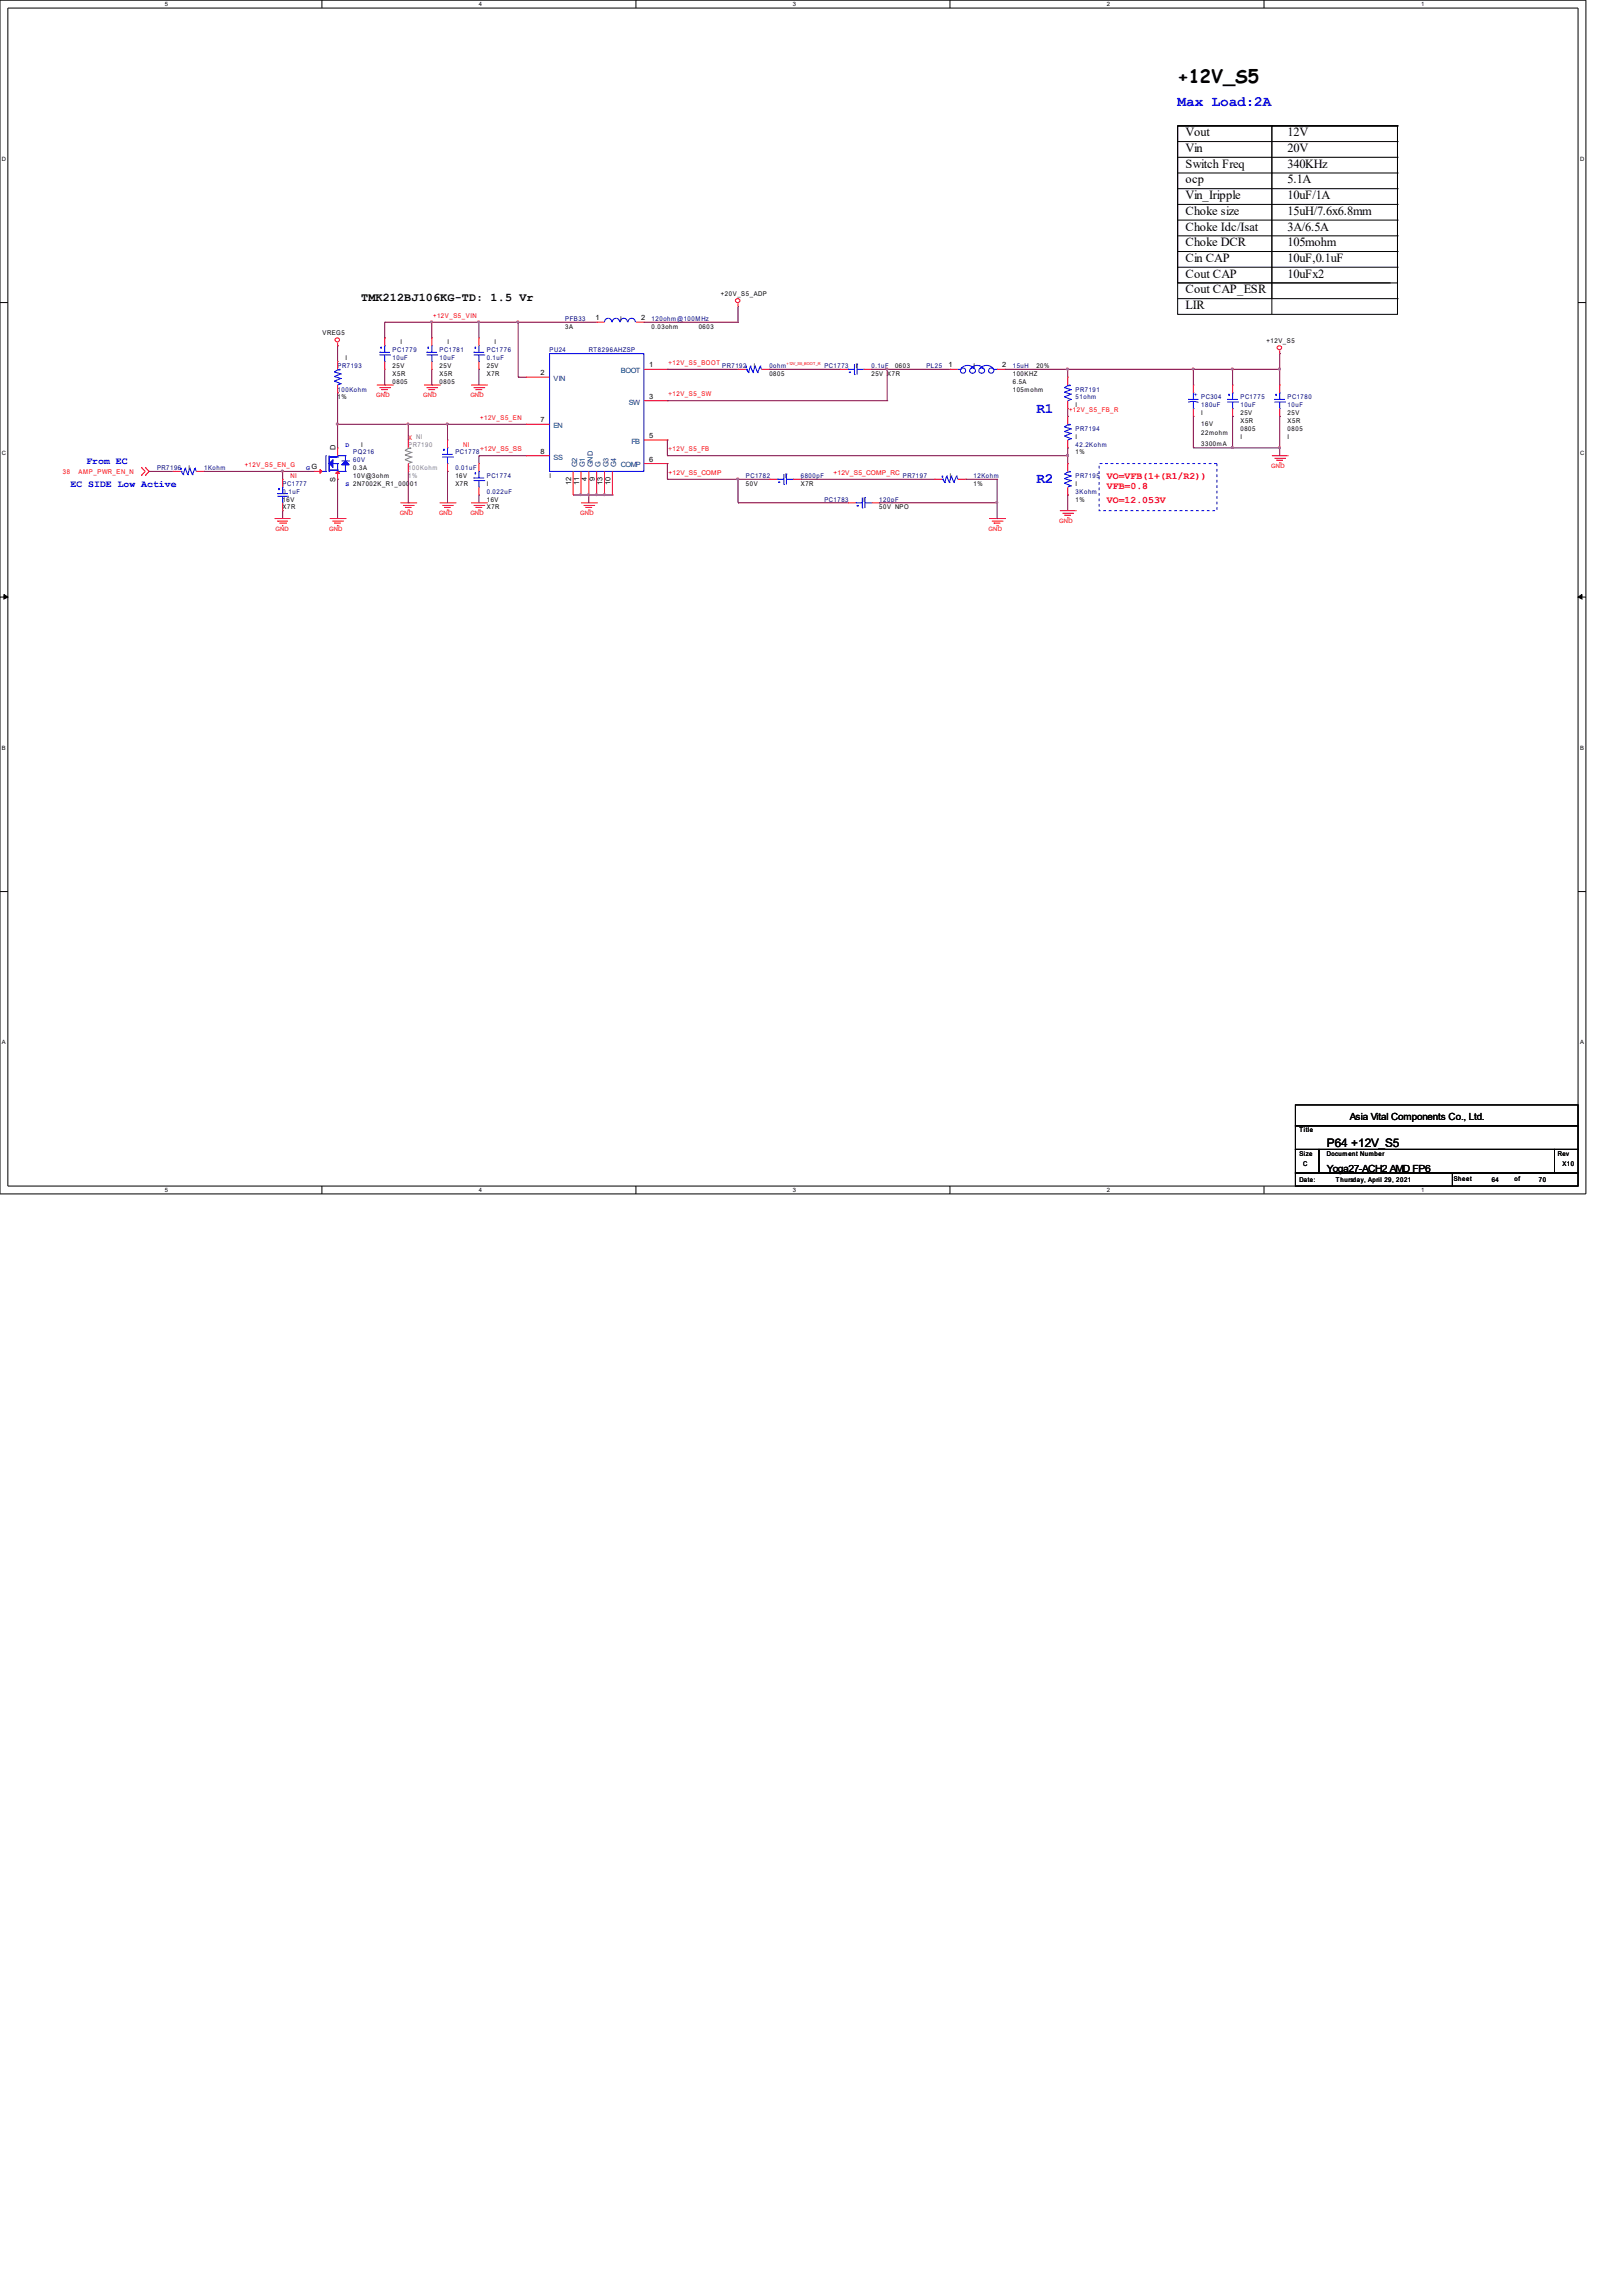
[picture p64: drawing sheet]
<svg xmlns="http://www.w3.org/2000/svg" width="210mm" height="297mm" viewBox="0 0 210 297" stroke-linecap="round" stroke-linejoin="round" font-family="sans-serif">
<defs><g id="words">
<text font-size="2.4" x="152.4" y="10.8">+12V_S5</text>
<g font-size="1.9" fill="#00f">
<text x="152.4" y="13.7">Max Load:2A</text>
<text x="134.1" y="53.4">R1</text>
<text x="134.1" y="62.5">R2</text>
</g>
<g font-size="1.6">
<text x="153.4" y="17.6">Vout</text>
<text x="166.6" y="17.6">12V</text>
<text x="153.4" y="19.7">Vin</text>
<text x="153.4" y="21.7">Switch Freq</text>
<text x="153.4" y="23.7">ocp</text>
<text x="166.6" y="19.7">20V</text>
<text x="166.6" y="21.7">340KHz</text>
<text x="166.6" y="23.7">5.1A</text>
<text x="153.4" y="27.8">Choke size</text>
<text x="153.4" y="25.8">Vin_Iripple</text>
<text x="153.4" y="29.8">Choke Idc/Isat</text>
<text x="166.6" y="27.8">15uH/7.6x6.8mm</text>
<text x="166.6" y="25.8">10uF/1A</text>
<text x="166.6" y="29.8">3A/6.5A</text>
<text x="153.4" y="31.9">Choke DCR</text>
<text x="153.4" y="33.9">Cin CAP</text>
<text x="153.4" y="35.9">Cout CAP</text>
<text x="166.6" y="35.9">10uFx2</text>
<text x="166.6" y="33.9">10uF,0.1uF</text>
<text x="166.6" y="31.9">105mohm</text>
<text x="153.4" y="38">Cout CAP_ESR</text>
<text x="153.4" y="40">LIR</text>
</g>
<g font-size="1.5">
<text x="46.7" y="39">TMK212BJ106KG-TD: 1.5 Vr</text>
<text x="171.7" y="148.4">P64 +12V_S5</text>
</g>
<g font-size="1.3" fill="#00f">
<text x="11.2" y="60">From EC</text>
<text x="9.1" y="63">EC SIDE Low Active</text>
</g>
<g font-size="1.3" fill="#f00">
<text x="143.3" y="62">VO=VFB(1+(R1/R2))</text>
<text x="143.3" y="63.3">VFB=0.8</text>
<text x="143.3" y="65.1">VO=12.053V</text>
</g>
<g font-size="1.3">
<text x="174.7" y="144.9">Asia Vital Components Co., Ltd.</text>
<text x="171.7" y="151.6">Yoga27-ACH2 AMD FP6</text>
</g>
<g font-size=".9">
<text x="77" y="41.4">1</text>
<text x="83" y="41.4">2</text>
<text x="84" y="47.5">1</text>
<text x="122.8" y="47.5">1</text>
<text x="129.7" y="47.5">2</text>
<text x="69.9" y="48.5">2</text>
<text x="84" y="51.6">3</text>
<text x="43.4" y="58.3" transform="rotate(-90 43.4 58.3)">D</text>
<text x="69.9" y="54.6">7</text>
<text x="69.9" y="58.7">8</text>
<text x="84" y="59.7">6</text>
<text x="84" y="56.7">5</text>
<text x="43.4" y="62.3" transform="rotate(-90 43.4 62.3)">S</text>
<text x="73.9" y="62.7" transform="rotate(-90 73.9 62.7)">12</text>
<text x="74.9" y="62.7" transform="rotate(-90 74.9 62.7)">11</text>
<text x="75.9" y="62.2" transform="rotate(-90 75.9 62.2)">4</text>
<text x="77" y="62.2" transform="rotate(-90 77 62.2)">9</text>
<text x="78" y="62.7" transform="rotate(-90 78 62.7)">13</text>
<text x="79" y="62.7" transform="rotate(-90 79 62.7)">10</text>
</g>
<g font-size=".9" fill="#004080">
<text x="71.6" y="49.3">VIN</text>
<text x="80.3" y="48.3">BOOT</text>
<text x="81.4" y="52.4">SW</text>
<text x="71.6" y="55.4">EN</text>
<text x="71.6" y="59.5">SS</text>
<text x="81.7" y="57.4">FB</text>
<text x="74.7" y="60.5" transform="rotate(-90 74.7 60.5)">G2</text>
<text x="75.7" y="60.5" transform="rotate(-90 75.7 60.5)">G1</text>
<text x="76.7" y="60.5" transform="rotate(-90 76.7 60.5)">GND</text>
<text x="77.7" y="60.5" transform="rotate(-90 77.7 60.5)">G</text>
<text x="78.7" y="60.5" transform="rotate(-90 78.7 60.5)">G3</text>
<text x="79.8" y="60.5" transform="rotate(-90 79.8 60.5)">G4</text>
<text x="80.3" y="60.5">COMP</text>
</g>
<g font-size=".8">
<text x="21.3" y=".8">5</text>
<text x="62" y=".8">4</text>
<text x="102.6" y=".8">3</text>
<text x="143.3" y=".8">2</text>
<text x="183.9" y=".8">1</text>
<text x=".3" y="20.8">D</text>
<text x="204.5" y="20.8">D</text>
<text x="80.3" y="41.5">I</text>
<text x="93.3" y="38.3">+20V_S5_ADP</text>
<text x="41.7" y="43.4">VREG5</text>
<text x="44.7" y="46.6">I</text>
<text x="50.8" y="47.6">25V</text>
<text x="51.8" y="44.6">I</text>
<text x="56.9" y="47.6">25V</text>
<text x="57.9" y="44.6">I</text>
<text x="63" y="47.6">25V</text>
<text x="64" y="44.6">I</text>
<text x="73.2" y="42.5">3A</text>
<text x="84.3" y="42.5">0.03ohm</text>
<text x="90.4" y="42.5">0603</text>
<text x="97.5" y="47.6">I</text>
<text x="110.7" y="47.6">I</text>
<text x="115.8" y="47.6">0603</text>
<text x="126" y="47.6">I</text>
<text x="134.1" y="47.6">20%</text>
<text x="163.9" y="44.4">+12V_S5</text>
<text x="43.7" y="51.7">1%</text>
<text x="50.8" y="48.6">X5R</text>
<text x="50.8" y="49.6">0805</text>
<text x="56.9" y="48.6">X5R</text>
<text x="56.9" y="49.6">0805</text>
<text x="63" y="48.6">X7R</text>
<text x="99.6" y="48.6">0805</text>
<text x="112.8" y="48.6">25V</text>
<text x="114.8" y="48.6">X7R</text>
<text x="131.1" y="48.6">100KHZ</text>
<text x="131.1" y="49.6">6.5A</text>
<text x="131.1" y="50.7">105mohm</text>
<text x="139.2" y="52.7">I</text>
<text x="155.4" y="53.7">I</text>
<text x="160.5" y="53.7">25V</text>
<text x="166.6" y="53.7">25V</text>
<text x=".3" y="58.9">C</text>
<text x="46.7" y="57.8">I</text>
<text x="139.2" y="56.8">I</text>
<text x="139.2" y="58.8">1%</text>
<text x="155.4" y="55.1">16V</text>
<text x="155.4" y="56.3">22mohm</text>
<text x="155.4" y="57.7">3300mA</text>
<text x="160.5" y="56.8">I</text>
<text x="160.5" y="54.7">X5R</text>
<text x="160.5" y="55.7">0805</text>
<text x="166.6" y="56.8">I</text>
<text x="166.6" y="54.7">X5R</text>
<text x="166.6" y="55.7">0805</text>
<text x="204.5" y="58.9">C</text>
<text x="24.4" y="60.8">I</text>
<text x="36.6" y="64.9">16V</text>
<text x="36.6" y="65.9">X7R</text>
<text x="45.7" y="60.8">0.3A</text>
<text x="45.7" y="61.8">10V@3ohm</text>
<text x="58.9" y="61.8">16V</text>
<text x="58.9" y="62.9">X7R</text>
<text x="63" y="62.9">I</text>
<text x="63" y="64.9">16V</text>
<text x="63" y="65.9">X7R</text>
<text x="71.1" y="61.8">I</text>
<text x="96.5" y="62.9">50V</text>
<text x="101.6" y="61.8">I</text>
<text x="103.6" y="62.9">X7R</text>
<text x="111.8" y="64.9">I</text>
<text x="113.8" y="65.9">50V NPO</text>
<text x="122.9" y="61.8">I</text>
<text x="126" y="62.9">1%</text>
<text x="139.2" y="62.9">I</text>
<text x="139.2" y="64.9">1%</text>
<text x=".3" y="97">B</text>
<text x="204.5" y="97">B</text>
<text x=".3" y="135.1">A</text>
<text x="204.5" y="135.1">A</text>
<text x="168.1" y="146.5">Title</text>
<text x="168.1" y="149.5">Size</text>
<text x="171.7" y="149.5">Document Number</text>
<text x="201.6" y="149.5">Rev</text>
<text x="21.3" y="154.2">5</text>
<text x="62" y="154.2">4</text>
<text x="102.6" y="154.2">3</text>
<text x="143.3" y="154.2">2</text>
<text x="168.1" y="152.9">Date:</text>
<text x="168.7" y="150.9">C</text>
<text x="172.9" y="152.9">Thursday, April 29, 2021</text>
<text x="183.9" y="154.2">1</text>
<text x="188.1" y="152.9">Sheet</text>
<text x="193" y="152.9">64</text>
<text x="196" y="152.9">of</text>
<text x="199.1" y="152.9">70</text>
<text x="202.2" y="150.9">X10</text>
</g>
<g font-size=".8" fill="#f00">
<text x="56" y="41.1">+12V_S5_VIN</text>
<text x="86.5" y="47.2">+12V_S5_BOOT</text>
<text x="48.7" y="51.4">GND</text>
<text x="54.8" y="51.4">GND</text>
<text x="60.9" y="51.4">GND</text>
<text x="86.5" y="51.3">+12V_S5_SW</text>
<text x="138.3" y="53.3">+12V_S5_FB_R</text>
<text x="52.8" y="56.9">X NI</text>
<text x="59.9" y="57.8">NI</text>
<text x="62.1" y="58.4">+12V_S5_SS</text>
<text x="62.1" y="54.3">+12V_S5_EN</text>
<text x="86.5" y="58.4">+12V_S5_FB</text>
<text x="8.1" y="61.3">38</text>
<text x="10.2" y="61.3">AMP_PWR_EN_N</text>
<text x="31.7" y="60.4">+12V_S5_EN_G</text>
<text x="37.6" y="61.8">NI</text>
<text x="86.5" y="61.4">+12V_S5_COMP</text>
<text x="107.9" y="61.4">+12V_S5_COMP_RC</text>
<text x="164.5" y="60.6">GND</text>
<text x="35.6" y="68.7">GND</text>
<text x="42.6" y="68.7">GND</text>
<text x="51.7" y="66.7">GND</text>
<text x="56.8" y="66.7">GND</text>
<text x="60.9" y="66.7">GND</text>
<text x="75.1" y="66.7">GND</text>
<text x="127.9" y="68.7">GND</text>
<text x="137.1" y="67.7">GND</text>
</g>
<g font-size=".8" fill="#000080">
<text x="73.2" y="41.5">PFB33</text>
<text x="84.3" y="41.5">120ohm@100MHz</text>
<text x="43.7" y="47.6">PR7193</text>
<text x="50.8" y="45.6">PC1779</text>
<text x="50.8" y="46.6">10uF</text>
<text x="56.9" y="45.6">PC1781</text>
<text x="56.9" y="46.6">10uF</text>
<text x="63" y="45.6">PC1776</text>
<text x="63" y="46.6">0.1uF</text>
<text x="71.1" y="45.6">PU24</text>
<text x="76.2" y="45.6">RT8296AHZSP</text>
<text x="93.5" y="47.6">PR7192</text>
<text x="99.6" y="47.6">0ohm</text>
<text x="106.7" y="47.6">PC1773</text>
<text x="112.8" y="47.6">0.1uF</text>
<text x="119.9" y="47.6">PL25</text>
<text x="131.1" y="47.6">15uH</text>
<text x="43.7" y="50.7">100Kohm</text>
<text x="139.2" y="50.7">PR7191</text>
<text x="139.2" y="51.7">51ohm</text>
<text x="155.4" y="51.7">PC304</text>
<text x="155.4" y="52.7">180uF</text>
<text x="160.5" y="51.7">PC1775</text>
<text x="160.5" y="52.7">10uF</text>
<text x="166.6" y="51.7">PC1780</text>
<text x="166.6" y="52.7">10uF</text>
<text x="45.7" y="58.8">PQ216</text>
<text x="45.7" y="59.8">60V</text>
<text x="58.9" y="58.8">PC1778</text>
<text x="139.2" y="55.7">PR7194</text>
<text x="139.2" y="57.8">42.2Kohm</text>
<text x="20.3" y="60.8">PR7196</text>
<text x="26.4" y="60.8">1Kohm</text>
<text x="36.6" y="62.9">PC1777</text>
<text x="36.6" y="63.9">0.1uF</text>
<text x="58.9" y="60.8">0.01uF</text>
<text x="63" y="61.8">PC1774</text>
<text x="63" y="63.9">0.022uF</text>
<text x="96.5" y="61.8">PC1782</text>
<text x="103.6" y="61.8">6800pF</text>
<text x="106.7" y="64.9">PC1783</text>
<text x="113.8" y="64.9">120pF</text>
<text x="116.8" y="61.8">PR7197</text>
<text x="126" y="61.8">12Kohm</text>
<text x="139.2" y="61.8">PR7195</text>
<text x="139.2" y="63.9">3Kohm</text>
</g>
<g font-size=".8" fill="#00f">
<text x="154.4" y="50.8" transform="rotate(90 154.4 50.8)">+</text>
<text x="44.7" y="57.8">D</text>
<text x="39.6" y="60.8">G G</text>
<text x="44.7" y="62.9">S 2N7002K_R1_00001</text>
</g>
<g font-size=".8" fill="#808080">
<text x="52.8" y="57.8">PR7190</text>
<text x="52.8" y="60.8">100Kohm</text>
<text x="52.8" y="61.8">1%</text>
</g>
<text font-size=".5" fill="#f00" x="101.8" y="47.2">+12V_S5_BOOT_R</text>
</g></defs>
<path d="M0 0h205.2v154.5h-205.2zM1 1h203.2v152.4h-203.2z" fill="none" stroke="#000" stroke-width=".13"/>
<g fill="#fff">
<path d="M21.3 .1h.3v.8h-.3z"/>
<path d="M21.3 153.5h.3v.8h-.3z"/>
</g>
<path d="M41.7 0v1M41.7 153.4v1.1" fill="none" stroke="#000" stroke-width=".13"/>
<g fill="#fff">
<path d="M62 .1h.2v.8h-.2z"/>
<path d="M62 153.5h.2v.8h-.2z"/>
</g>
<path d="M82.3 0v1M82.3 153.4v1.1" fill="none" stroke="#000" stroke-width=".13"/>
<g fill="#fff">
<path d="M102.6 .1h.3v.8h-.3z"/>
<path d="M102.6 153.5h.3v.8h-.3z"/>
</g>
<path d="M122.9 0v1M122.9 153.4v1.1" fill="none" stroke="#000" stroke-width=".13"/>
<g fill="#fff">
<path d="M143.3 .1h.2v.8h-.2z"/>
<path d="M143.3 153.5h.2v.8h-.2z"/>
</g>
<path d="M163.6 0v1M163.6 153.4v1.1" fill="none" stroke="#000" stroke-width=".13"/>
<g fill="#fff">
<path d="M183.9 .1h.2v.8h-.2z"/>
<path d="M183.9 153.5h.2v.8h-.2z"/>
<path d="M.3 20.1h.4v.8h-.4z"/>
<path d="M204.5 20.1h.4v.8h-.4z"/>
<path d="M.3 58.2h.4v.8h-.4z"/>
<path d="M204.5 58.2h.4v.8h-.4z"/>
</g>
<path d="M0 39.1h1M204.2 39.1h1" fill="none" stroke="#000" stroke-width=".13"/>
<g fill="#fff">
<path d="M.3 96.3h.3v.8h-.3z"/>
<path d="M204.5 96.3h.3v.8h-.3z"/>
</g>
<path d="M0 77.2h1M204.2 77.2h1" fill="none" stroke="#000" stroke-width=".13"/>
<path d="M.5 76.9l.5 .3-.5 .3zM204.2 77.2l.5-.3v.6z" fill="#000" stroke="#000" stroke-width=".13"/>
<g fill="#fff">
<path d="M.3 134.4h.3v.8h-.3z"/>
<path d="M204.5 134.4h.3v.8h-.3z"/>
</g>
<g fill="none" stroke="#000" stroke-width=".13">
<path d="M152.4 16.3h28.4M152.4 18.3h28.4M152.4 16.3h28.4v20.3h-28.4zM152.4 16.3h28.4v24.4h-28.4zM164.6 16.3h.1M164.6 16.3v24.4M180.8 16.3h.1M180.8 18.3h.1M152.4 38.6h28.4M152.4 32.5h28.4M152.4 24.4h28.4M152.4 26.4h28.4"/>
<path d="M152.4 28.5h28.4M152.4 22.4h28.4M152.4 34.6h28.4M152.4 20.3h28.4M152.4 36.6h27.4M152.4 30.5h28.4M179.8 36.6h.1M180.8 38.6h.1M180.8 32.5h.1M180.8 24.4h.1M180.8 26.4h.1M180.8 28.5h.1"/>
<path d="M180.8 22.4h.1M180.8 34.6h.1M180.8 20.3h.1M180.8 30.5h.1M0 115.3h1M204.2 115.3h1M167.6 151.8h20.4v1.6h-20.4zM167.6 148.7h3.1v3.1h-3.1zM167.6 142.9h36.6v2.8h-36.6zM167.6 145.7h36.6v3h-36.6zM170.7 148.7h30.5v3.1h-30.5zM188 151.8h16.2v1.6h-16.2z"/>
<path d="M201.2 148.7h3v3.1h-3z"/>
</g>
<path d="M142.2 60h15.3v6.1h-15.3z" fill="none" stroke="#00f" stroke-width=".13" stroke-dasharray=".4 .4 .4 .4 .4 .4 .4 .4" stroke-linecap="butt"/>
<g fill="none" stroke="#f00" stroke-width=".13">
<path d="M95.5 39.7h.1M95.5 39.2v.5M43.7 44.7h.1M43.7 57.9h.1M43.7 46.8h.1M43.7 50.8h.1M43.7 44.3v.4M43.7 46.8v1M43.7 49.8v1M43.7 57.9v1.1M48.8 49.8h2M49.1 50.2h1.4"/>
<path d="M49.4 50.4h.1M49.4 50.4h.8M49.7 50.7h.2M49.8 43.7h.1M49.8 47.8h.1M49.8 43.7v1M49.8 46.8v1M49.9 50.7h.1M50.5 50.2h.1M50.8 49.8h.1M52.8 56.9h.1M52.8 56.9v1"/>
<path d="M52.8 60v1M54.9 49.8h2M55.2 50.2h1.4M55.5 50.4h.1M55.5 50.4h.8M55.8 50.7h.2M55.9 43.7h.1M55.9 47.8h.1M55.9 43.7v1M55.9 46.8v1M56 50.7h.1M56.6 50.2h.1"/>
<path d="M56.9 49.8h.1M57.9 56.9h.1M57.9 56.9v1M57.9 60v1M61 49.8h2M61.3 50.2h1.4M61.6 50.4h.1M61.6 50.4h.8M61.9 50.7h.2M62 43.7h.1M62 47.8h.1M62 60h.1"/>
<path d="M62 43.7v1M62 46.8v1M62 60v1M62.1 50.7h.1M62.7 50.2h.1M63 49.8h.1M68.1 59h3M68.1 54.9h3M68.1 48.8h3M68.1 54.9h.1M68.1 48.8h.1M68.1 59h.1"/>
<path d="M77.2 41.7h1M77.2 41.7h.1M82.3 41.7h1M83.3 41.7h.1M83.3 47.8h3.1M83.3 56.9h3.1M83.3 51.8h3.1M83.3 60h3.1M86.4 56.9h.1M86.4 51.8h.1M86.4 47.8h.1M86.4 60h.1"/>
<path d="M95.5 47.8h.1M95.5 47.8h1M98.6 47.8h1M99.6 47.8h.1M108.7 47.8h.1M108.7 47.8h1M111.8 47.8h1M112.8 47.8h.1M122.9 47.8h1.1M122.9 47.8h.1M129 47.8h1M130 47.8h.1"/>
<path d="M138.2 53.9h.1M138.2 57.9h.1M138.2 60h.1M138.2 48.8h.1M138.2 52.9h.1M138.2 48.8v1M138.2 51.8v1.1M138.2 53.9v1M138.2 56.9v1M138.2 60v1M154.4 49.8h.1M154.4 53.9h.1"/>
<path d="M154.4 49.8v1M154.4 52.9v1M159.5 49.8h.1M159.5 53.9h.1M159.5 49.8v1M159.5 52.9v1M164.6 59h2M164.9 59.3h1.4M165.2 59.5h.1M165.2 59.5h.8M165.5 59.9h.2M165.6 45.7h.1"/>
<path d="M165.6 49.8h.1M165.6 53.9h.1M165.6 45.3v.4M165.6 49.8v1M165.6 52.9v1M165.7 59.9h.1M166.3 59.3h.1M166.6 59h.1M18.3 60.5l.5 .5-.5 .5M18.3 61.5h.1M18.3 60.5h.1M18.8 60.5h.1"/>
<path d="M18.8 61.5h.1M18.8 60.5l.5 .5-.5 .5M22.4 61h1M22.4 61h.1M25.4 61h1M26.4 61h.1M35.6 67.1h2M35.6 67.1h.1M35.9 67.4h1.4M35.9 67.4h.1M36.2 67.7h.8M36.5 68h.2"/>
<path d="M36.5 68h.1M36.6 62h.1M36.6 66.1h.1M36.6 62v1M36.6 65.1v1M37 67.7h.1M40.6 61h.1M40.6 61h1.1M42.7 67.1h2M43 67.4h1.4M43.3 67.7h.1M43.3 67.7h.8"/>
<path d="M43.6 68h.2M43.7 62h.1M43.7 61v1M43.8 68h.1M44.4 67.4h.1M44.7 67.1h.1M51.8 65.1h2M52.2 65.4h1.3M52.4 65.6h.1M52.4 65.6h.9M52.7 66h.2M52.8 61h.1"/>
<path d="M52.9 66h.1M53.5 65.4h.1M53.8 65.1h.1M56.9 65.1h2M57.2 65.4h1.4M57.5 65.6h.8M57.5 65.6h.1M57.8 66h.2M57.9 61h.1M58 66h.1M58.6 65.4h.1M58.9 65.1h.1"/>
<path d="M61 65.1h2M61.3 65.4h1.4M61.6 65.6h.1M61.6 65.6h.8M61.9 66h.2M62 64h.1M62 63v1M62.1 66h.1M62.7 65.4h.1M63 65.1h.1M74.2 64h.1M74.2 61v3"/>
<path d="M75.2 64h.1M75.2 65.1h2M75.2 61v3M75.5 65.4h1.4M75.8 65.6h.8M75.8 65.6h.1M76.1 66h.2M76.2 64h.1M76.2 61v3M76.3 66h.1M76.9 65.4h.1M77.2 65.1h.1"/>
<path d="M77.2 64h.1M77.2 61v3M78.2 64h.1M78.2 61v3M79.2 64h.1M79.2 61v3M99.6 62h.1M99.6 62h1M102.6 62h1M103.6 62h.1M109.7 65.1h.1M109.7 65.1h1"/>
<path d="M112.8 65.1h1M113.8 65.1h.1M120.9 62h.1M120.9 62h1M124 62h1M125 62h.1M128 67.1h2M128.4 67.4h1.3M128.6 67.7h.9M128.6 67.7h.1M128.9 68h.2M129.1 68h.1"/>
<path d="M129.7 67.4h.1M130 67.1h.1M137.2 66.1h2M137.5 66.4h1.4M137.8 66.7h.8M137.8 66.7h.1M138.1 67h.2M138.2 64h.1M138.2 63v1M138.3 67h.1M138.9 66.4h.1M139.2 66.1h.1"/>
<circle cx="95.5" cy="38.9" r=".28"/>
<circle cx="43.7" cy="44" r=".28"/>
<circle cx="165.6" cy="45" r=".28"/>
</g>
<g fill="none" stroke="#00f" stroke-width=".13">
<path d="M42.2 59h.1M42.2 59v2M42.6 59.1h1.1M42.6 59.1h.1M42.6 59v2M42.7 59.1h.1M43.1 60h.6M43.3 49.3h.1M43.3 48.7h.1M43.3 48.1h.1M43.3 49.3l.8 .3M43.3 48.7l.8 .3"/>
<path d="M43.3 48.1l.8 .3M43.7 59.1h.1M43.7 60h.1M43.7 47.9h.1M43.7 47.8v.1M43.7 60v1M43.7 47.9l-.4 .2M44.1 49.6l-.4 .2M44.1 49l-.8 .3M44.1 48.4l-.8 .3M44.1 49.6h.1M44.1 49h.1"/>
<path d="M44.1 48.4h.1M44.2 59.6h.9M44.7 59h-1v.1M44.7 59h.1M44.7 59v2M45.1 59.6h.1M49.1 45.6h1.4M49.1 45.6h.1M49.1 45.9h1.4M49.8 46.8h.1M49.8 44.7h.1M49.8 44.7v.9"/>
<path d="M49.8 45.9v.9M50.5 45.9h.1M55.2 45.6h.1M55.2 45.9h1.4M55.2 45.6h1.4M55.9 46.8h.1M55.9 44.7h.1M55.9 44.7v.9M55.9 45.9v.9M56.6 45.9h.1M57.2 58.8h1.4M57.2 58.8h.1"/>
<path d="M57.2 59.1h1.4M57.9 60h.1M57.9 57.9h.1M57.9 57.9v.9M57.9 59.1v.9M58.6 59.1h.1M61.3 45.6h.1M61.3 45.9h1.4M61.3 45.6h1.4M62 46.8h.1M62 44.7h.1M62 44.7v.9"/>
<path d="M62 45.9v.9M62.7 45.9h.1M71.1 45.7h12.2v15.3h-12.2zM79.2 41.7a.47 .47 0 0 0-.5-.5 .47 .47 0 0 0-.5 .5M80.2 41.7a.47 .47 0 0 0-.5-.5 .47 .47 0 0 0-.5 .5M81.2 41.7a.47 .47 0 0 0-.5-.5 .47 .47 0 0 0-.4 .5M82.2 41.7a.47 .47 0 0 0-.5-.5 .47 .47 0 0 0-.4 .5M96.5 47.8h.1M96.6 47.8h.1M96.6 47.8l.3 .4M96.9 48.2h.1M97.1 47.4l.4 .8"/>
<path d="M97.1 47.4h.1M97.1 47.4l-.2 .8M97.5 48.2h.1M97.7 47.4h.1M97.7 47.4l-.2 .8M97.7 47.4l.3 .8M98 48.2h.1M98.4 47.4l.2 .4M98.4 47.4h.1M98.4 47.4l-.4 .8M109.7 47.8h.9M109.7 47.8h.1"/>
<path d="M110.6 48.5h.1M110.6 47.1v1.4M110.9 47.1h.1M110.9 47.8h.9M110.9 47.1v1.4M111.8 47.8h.1M124 47.8h.3M124.3 47.8h.1M124.3 47.7a1.13 1.13 0 0 1 1.8 0M125.6 47.7a1.05 1.05 0 0 1 1.7 .1M126.8 47.7a1.13 1.13 0 0 1 1.8 0M128.6 47.8h.4"/>
<path d="M129 47.8h.1M137.8 56.4l.8 .4M137.8 55.8l.8 .3M137.8 55.2l.8 .3M137.8 51.3l.8 .4M137.8 50.7l.8 .3M137.8 50.2l.8 .2M137.8 56.4h.1M137.8 55.8h.1M137.8 55.2h.1M137.8 51.3h.1M137.8 50.7h.1"/>
<path d="M137.8 50.2h.1M138.2 55h.1M138.2 49.9h.1M138.2 49.8v.1M138.2 54.9v.1M138.2 55l-.4 .2M138.2 49.9l-.4 .3M138.6 56.8l-.4 .1M138.6 51.7l-.4 .1M138.6 56.8h.1M138.6 56.1h.1M138.6 55.5h.1"/>
<path d="M138.6 51.7h.1M138.6 51h.1M138.6 50.4h.1M138.6 56.1l-.8 .3M138.6 55.5l-.8 .3M138.6 51l-.8 .3M138.6 50.4l-.8 .3M153.8 51.7h1.3M153.8 51.7h.1M154.4 51.9l.7 .2M154.4 50.8h.1M154.4 52.9h.1"/>
<path d="M154.4 51.9l-.6 .1M154.4 50.8v.9M154.4 51.9v1M158.8 51.7h1.4M158.8 51.7h.1M158.8 52h1.4M159.5 52.9h.1M159.5 50.8h.1M159.5 50.8v.9M159.5 52v.9M160.2 52h.1M164.9 51.7h1.4"/>
<path d="M164.9 51.7h.1M164.9 52h1.4M165.6 52.9h.1M165.6 50.8h.1M165.6 50.8v.9M165.6 52v.9M166.3 52h.1M23.4 61h.1M23.5 61l.2 .4M23.5 61h.1M23.7 61.4h.1M24 60.6l.3 .8"/>
<path d="M24 60.6h.1M24 60.6l-.3 .8M24.3 61.4h.1M24.6 60.6l.3 .8M24.6 60.6h.1M24.6 60.6l-.3 .8M24.9 61.4h.1M25.2 60.6h.1M25.2 60.6l-.3 .8M25.2 60.6l.2 .4M35.9 63.9h1.4M35.9 63.9h.1"/>
<path d="M35.9 64.2h1.4M36.6 65.1h.1M36.6 63h.1M36.6 63v.9M36.6 64.2v.9M37.3 64.2h.1M41.7 61h.5M42.2 61h.1M42.6 61h.1M42.6 60.8h1.1M43.6 60.8h.1M43.7 61h.1"/>
<path d="M43.7 60.8h.1M43.7 61h1M44.7 61h.1M61.3 61.8h.1M61.3 62.2h1.4M61.3 61.8h1.4M62 63h.1M62 61h.1M62 61v.8M62 62.2v.8M62.7 62.2h.1M100.6 62h.8"/>
<path d="M100.6 62h.1M101.4 62.7h.1M101.4 61.3v1.4M101.8 61.3h.1M101.8 62h.8M101.8 61.3v1.4M102.6 62h.1M110.7 65.1h.9M110.7 65.1h.1M111.6 65.7h.1M111.6 64.4v1.3M111.9 64.4h.1"/>
<path d="M111.9 64.4v1.3M111.9 65.1h.9M112.8 65.1h.1M121.9 62h.1M122 62h.1M122 62l.3 .4M122.3 62.4h.1M122.5 61.6l.4 .8M122.5 61.6h.1M122.5 61.6l-.2 .8M122.9 62.4h.1M123.1 61.6h.1"/>
<path d="M123.1 61.6l-.2 .8M123.1 61.6l.3 .8M123.4 62.4h.1M123.8 61.6l.2 .4M123.8 61.6h.1M123.8 61.6l-.4 .8M137.8 62.5l.8 .4M137.8 61.9l.8 .3M137.8 61.3l.8 .3M137.8 62.5h.1M137.8 61.9h.1M137.8 61.3h.1"/>
<path d="M138.2 61.1h.1M138.2 61v.1M138.2 61.1l-.4 .2M138.6 62.9l-.4 .1M138.6 62.9h.1M138.6 62.2h.1M138.6 61.6h.1M138.6 62.2l-.8 .3M138.6 61.6l-.8 .3"/>
<circle cx="124.6" cy="47.9" r=".34"/>
<circle cx="125.9" cy="47.9" r=".36"/>
<circle cx="127.1" cy="47.9" r=".36"/>
<circle cx="128.3" cy="47.9" r=".34"/>
</g>
<g fill="#00f" stroke="#00f" stroke-width=".13">
<path d="M42.6 60l.5-.5v1z"/>
<path d="M44.7 59.6l.5 .5h-1z"/>
<path d="M121.9 61.6l.1 .2z" fill-rule="evenodd"/>
<path d="M96.5 47.4l.1 .1z" fill-rule="evenodd"/>
<path d="M23.4 60.6v.1z" fill-rule="evenodd"/>
<path d="M61.5 44.9v.2z" fill-rule="evenodd"/>
<path d="M110.9 65.4h.2z" fill-rule="evenodd"/>
<path d="M49.3 44.9v.2z" fill-rule="evenodd"/>
<path d="M36.1 63.2v.2z" fill-rule="evenodd"/>
<path d="M165.1 51v.2z" fill-rule="evenodd"/>
<path d="M138.4 54.9h.1z" fill-rule="evenodd"/>
<path d="M109.9 48.1l.2 .1z" fill-rule="evenodd"/>
<path d="M138.4 61h.1z" fill-rule="evenodd"/>
<path d="M138.4 49.8l.1 .1z" fill-rule="evenodd"/>
<path d="M61.5 61.2v.1z" fill-rule="evenodd"/>
<path d="M43.9 47.8h.1z" fill-rule="evenodd"/>
<path d="M55.4 44.9v.2z" fill-rule="evenodd"/>
<path d="M57.4 58.1v.2z" fill-rule="evenodd"/>
<path d="M159 51v.2z" fill-rule="evenodd"/>
<path d="M100.8 62.4h.1z" fill-rule="evenodd"/>
</g>
<g fill="none" stroke="#808080" stroke-width=".13">
<path d="M52.4 59.5h.1M52.4 58.9h.1M52.4 58.3h.1M52.4 59.5l.9 .3M52.4 58.9l.9 .2M52.4 58.3l.9 .2M52.8 58h.1M52.8 57.9v.1M52.8 58l-.4 .3M53.3 59.8l-.5 .2M53.3 59.1l-.9 .4M53.3 58.5l-.9 .4"/>
<path d="M53.3 59.8h.1M53.3 59.1h.1M53.3 58.5h.1"/>
</g>
<path d="M53 58h.2z" fill-rule="evenodd" fill="#808080" stroke="#808080" stroke-width=".13"/>
<g fill="#f00" stroke="#f00" stroke-width=".13">
<path d="M41.4 60.7l.3 .3-.3 .2z"/>
<path d="M43.4 61.2l.3-.2 .2 .2z"/>
</g>
<g fill="none" stroke="#800040" stroke-width=".13">
<path d="M95.5 39.7h.1M95.5 39.7v2M43.7 44.7h.1M43.7 50.8h.1M43.7 54.9h.1M43.7 54.9h24.4M43.7 44.7v2.1M43.7 50.8v7.1M49.8 41.7h27.4M49.8 49.8h.1M49.8 43.7h.1M49.8 41.7h.1"/>
<path d="M49.8 41.7v2M49.8 47.8v2M52.8 54.9h.1M52.8 54.9v2M55.9 41.7h.1M55.9 49.8h.1M55.9 41.7v2M55.9 47.8v2M57.9 54.9h.1M57.9 54.9v2M62 41.7h.1M62 59h.1"/>
<path d="M62 47.8h.1M62 41.7v2M62 47.8v2M62 59v1M62 59h6.1M67.1 41.7h.1M67.1 48.8h.1M67.1 41.7v7.1M67.1 48.8h1M83.3 41.7h12.2M86.4 59h51.8M86.4 47.8h9.1"/>
<path d="M86.4 56.9h.1M86.4 60h.1M86.4 47.8h.1M86.4 51.8h.1M86.4 59h.1M86.4 56.9v2.1M86.4 60v2M86.4 51.8h28.4M95.5 41.7h.1M99.6 47.8h.1M99.6 47.8h9.1M112.8 47.8h.1"/>
<path d="M112.8 47.8h10.1M114.8 51.8h.1M114.8 47.8h.1M114.8 47.8v4M130 47.8h35.6M130 47.8h.1M138.2 59h.1M138.2 53.9h.1M138.2 47.8h.1M138.2 57.9h.1M138.2 47.8v1M138.2 52.9v1"/>
<path d="M138.2 57.9v2.1M154.4 57.9h11.2M154.4 47.8h.1M154.4 53.9h.1M154.4 57.9h.1M154.4 47.8v2M154.4 53.9v4M159.5 47.8h.1M159.5 53.9h.1M159.5 47.8v2M159.5 53.9v4M165.6 47.8h.1"/>
<path d="M165.6 57.9h.1M165.6 53.9h.1M165.6 45.7h.1M165.6 45.7v4.1M165.6 53.9v5.1M19.3 61h3.1M19.3 61h.1M26.4 61h.1M26.4 61h14.2M36.6 61h.1M36.6 66.1h.1M36.6 61v1"/>
<path d="M36.6 66.1v1M43.7 62h.1M43.7 62v5.1M52.8 65.1h.1M52.8 61v4.1M57.9 61h.1M57.9 61v4.1M62 64h.1M62 64v1.1M74.2 64h5M75.2 64h.1M76.2 64h.1"/>
<path d="M76.2 64v1.1M77.2 64h.1M78.2 64h.1M79.2 64h.1M86.4 62h13.2M86.4 62h.1M95.5 65.1h.1M95.5 62h.1M95.5 62v3.1M95.5 65.1h14.2M103.6 62h17.3M103.6 62h.1"/>
<path d="M113.8 65.1h.1M113.8 65.1h15.2M125 62h.1M125 62h4M129 62h.1M129 67.1h.1M129 62v5.1M138.2 64h.1M138.2 64v2.1"/>
</g>
<g fill="#f0f" stroke="#f0f" stroke-width=".13">
<circle cx="114.8" cy="47.7" r=".13"/>
<circle cx="138.1" cy="47.7" r=".13"/>
<circle cx="55.8" cy="41.6" r=".13"/>
<circle cx="43.6" cy="54.9" r=".13"/>
<circle cx="52.8" cy="54.9" r=".13"/>
<circle cx="95.5" cy="62" r=".13"/>
<circle cx="165.6" cy="47.7" r=".13"/>
<circle cx="76.2" cy="64" r=".13"/>
<circle cx="67" cy="41.6" r=".13"/>
<circle cx="61.9" cy="41.6" r=".13"/>
<circle cx="138.1" cy="58.9" r=".13"/>
<circle cx="57.9" cy="54.9" r=".13"/>
<circle cx="165.6" cy="57.9" r=".13"/>
<circle cx="36.5" cy="60.9" r=".13"/>
<circle cx="129" cy="65" r=".13"/>
<circle cx="159.5" cy="57.9" r=".13"/>
<circle cx="159.5" cy="47.7" r=".13"/>
<circle cx="154.4" cy="47.7" r=".13"/>
<circle cx="75.1" cy="64" r=".13"/>
<circle cx="77.2" cy="64" r=".13"/>
<circle cx="78.2" cy="64" r=".13"/>
</g>
<use href="#words"/>
</svg>
